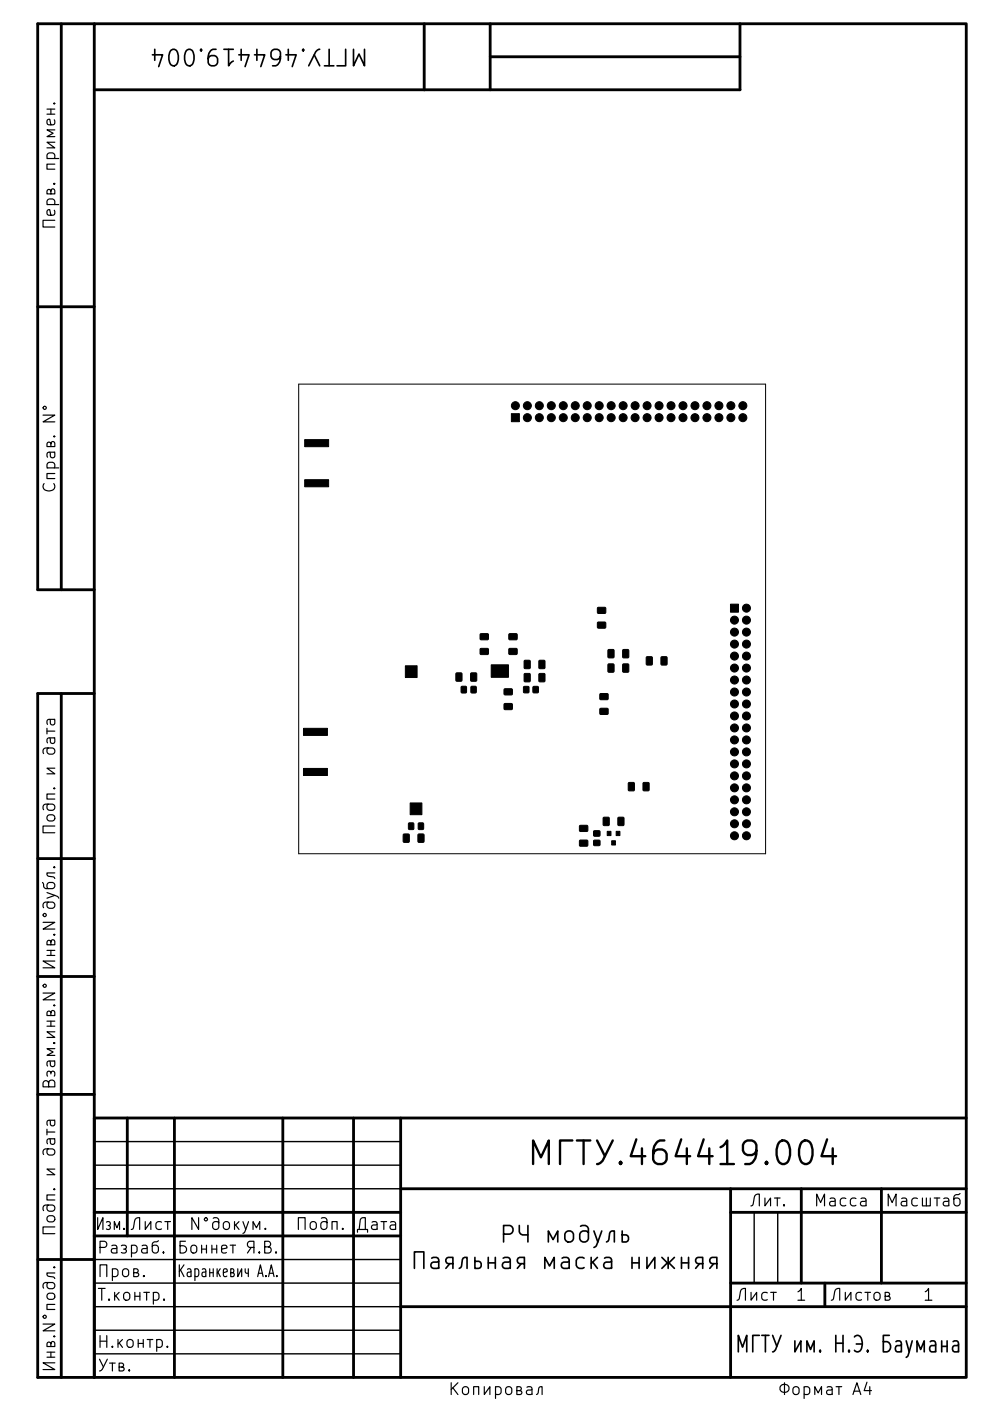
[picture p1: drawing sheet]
<svg xmlns="http://www.w3.org/2000/svg" width="210mm" height="297mm" viewBox="0 0 210 297" stroke-linecap="round" stroke-linejoin="round" font-family="sans-serif">
<defs><g id="words">
<text font-size="7" x="125.6" y="247">.464419.004</text>
<g font-size="4.9">
<text x="68.6" y="10.3" transform="rotate(-180 68.6 10.3)">.464419.004</text>
<text x="177.9" y="286.8">. ..</text>
</g>
<g font-size="3.5">
<text x="11.7" y="98" transform="rotate(-90 11.7 98)">. N°</text>
<text x="11.7" y="197.5" transform="rotate(-90 11.7 197.5)">.N°.</text>
<text x="11.7" y="222.5" transform="rotate(-90 11.7 222.5)">..N°</text>
<text x="23.1" y="260.8">.</text>
<text x="46.1" y="260.8">N°.</text>
<text x="38.2" y="270.8">..</text>
<text x="169" y="275.8">1</text>
<text x="196" y="275.8">1</text>
<text x="11.7" y="282.5" transform="rotate(-90 11.7 282.5)">.N°.</text>
<text x="166" y="295.8">A4</text>
</g>
</g></defs>
<g fill="none" stroke="#000" stroke-width=".6">
<path d="M13 5v120M20 5h185v287h-185zM20 5h-12v120h12M90 5v14M104 5v14M104 12h53M157 5v14h-137M8 65h12M13 147v145M20 147h-12v145h12v-55h185M8 182h12M8 207h12"/>
<path d="M8 232h12M27 237v25M37 237v55M60 237v55M75 237v55M85 237v55M20 257h65M85 252h120M155 257h50M155 252v40M170 252v20M187 252v20"/>
<path d="M8 267h12M20 262h65M85 277h120M155 272h50M175 272v5"/>
</g>
<path d="M20 252h65M20 247h65M20 242h65M160 257v15M165 257v15M20 277h65M20 272h65M20 267h65M20 287h65M20 282h65" fill="none" stroke="#000" stroke-width=".3"/>
<g fill="none" stroke="#000" stroke-width=".25">
<path d="M10 33.6h2.5M10 24.2h1.6M10 23.1h1.6M10.1 33.6l-.1-.7 .4-.5h.8l.3 .3 .1 .2-.1 .7M10.8 23.1v1.1M11.4 39l.1-.2 .1 .2-.1 .1-.1-.1h.2M11.4 21.9l.1-.1 .1 .1-.1 .2-.1-.2h.2M11.5 25.4l.1 .7-.3 .4-1.2-.2-.1-.2 .1-.7 .5-.1 .2 1.2M11.6 34.8h-1.6v1.1h1.6M11.6 30.2h-1.6l1.6 1.1h-1.6M11.6 27.5h-1.6l1.3 .8-1.3 .7h1.6M10 43.4h2.5"/>
<path d="M10.1 43.4l-.1-.7 .4-.5h.8l.3 .2 .1 .3-.1 .7M10.8 40.5l.1-.3 .3-.2 .3 .2 .1 .2v.7h-1.6l.1-.8 .2-.1 .4 .1 .1 .8M11.5 44.6l.1 .7-.3 .3-1.2-.1-.1-.2 .1-.7 .5-.2 .2 1.2M11.6 46.7h-2.5v1.4h2.5M9.1 88h2.5l-2.5 1.4h2.5M10 99.2h2.5M10.1 99.2l-.1-.7 .4-.5h.8l.3 .3 .1 .2-.1 .7M9.4 102.5a1 1 0 0 0 0 1.3 1 1 0 0 0 1.2 .3 .94 .94 0 0 0 .9-.5 .94 .94 0 0 0-.1-1.1M11.6 100.4h-1.6v1.1h1.6M10 154.4v1.2M10 155h1.6M10.2 158.6l-.2 .3 .1 .8 .3 .2h.8a.68 .68 0 0 0 .5-.7 .68 .68 0 0 0-.5-.6l-1.8 .1-.3 .4 .1 .7"/>
<path d="M10.6 156.4l.1 .9a.49 .49 0 0 0 .5 .3 .49 .49 0 0 0 .4-.3l-.1-.9M10.6 152.5l.1 .8a.49 .49 0 0 0 .5 .4 .49 .49 0 0 0 .4-.4l-.1-.8M11.6 156.4l-1.5 .2-.1 .2 .1 .7M11.6 152.5l-1.5 .1-.1 .3 .1 .7M10.2 172.9l1-.1a.68 .68 0 0 1 .5 .6 .68 .68 0 0 1-.5 .7h-.8a.68 .68 0 0 1-.4-.6 .68 .68 0 0 1 .2-.6zM10.2 170.5l-.2 .3 .1 .8 .3 .2h.8a.68 .68 0 0 0 .5-.7 .68 .68 0 0 0-.5-.6l-1.8 .1-.3 .4 .1 .7M11.4 167.2l.1-.2 .1 .2-.1 .1-.1-.1h.2M11.6 175.1h-2.5v1.5h2.5M11.6 168.3h-1.6v1.1h1.6M11.6 162.9h-1.6l1.6 1.2h-1.6M9 187.1l.5 1.2 1.7 .1a.68 .68 0 0 0 .5-.6 .68 .68 0 0 0-.5-.7h-.8l-.3 .2-.1 .8 .2 .3M10 189.2l2.2 .9 .3 .3"/>
<path d="M10.8 199.7l.1-.3 .3-.2 .3 .2 .1 .2v.7h-1.6l.1-.8 .2-.1 .4 .1 .1 .8M11.4 183.9l.1-.1 .1 .1-.1 .1-.1-.1h.2M11.6 185.1h-1.6l.1 .6 1.2 .2 .3 .4M11.6 189.8l-1.6 .6M9.1 210.6h2.5l-2.5 1.4h2.5M10 202.6h1.6M10 201.5h1.6M10.8 214.7l.1-.3 .3-.2 .3 .2 .1 .2v.7h-1.6l.1-.8 .2-.1 .4 .1 .1 .8M10.8 201.5v1.1M11.4 213.2l.1-.1 .1 .1-.1 .1-.1-.1h.2M11.6 203.8h-2.5l2.5 1.4h-2.5M10 239.4v1.2"/>
<path d="M10.1 228.2l-.1-.7 .3-.4 .4 .1 .1 .3 .4-.4 .3 .1 .1 .3-.1 .7M10.3 229.6a.67 .67 0 0 1 .6-.6 .67 .67 0 0 1 .7 .5v.9h-2.5v-.8a.61 .61 0 0 1 .6-.5 .61 .61 0 0 1 .6 .5v.8M10.6 225l.1 .8a.49 .49 0 0 0 .5 .4 .49 .49 0 0 0 .4-.4l-.1-.8M10.6 237.5l.1 .8a.49 .49 0 0 0 .5 .4 .49 .49 0 0 0 .4-.4l-.1-.8M10.8 227.5v.2M11.6 225l-1.5 .1-.1 .2 .1 .7M11.6 222.3h-1.6l1.3 .8-1.3 .7h1.6M11.6 237.5l-1.5 .1-.1 .3 .1 .7M10 240h1.6M10.1 258l.3-.2h.8a.68 .68 0 0 1 .5 .6 .68 .68 0 0 1-.5 .7h-.8a.68 .68 0 0 1-.3-1.1zM10.2 255.5l-.2 .3 .1 .8 .3 .2h.8a.68 .68 0 0 0 .5-.7 .68 .68 0 0 0-.5-.6l-1.8 .1-.3 .4 .1 .7M10.2 243.6l-.2 .3 .1 .8 .3 .2h.8a.68 .68 0 0 0 .5-.7 .68 .68 0 0 0-.5-.6l-1.8 .1-.3 .4 .1 .7"/>
<path d="M10.6 241.4l.1 .9a.49 .49 0 0 0 .5 .3 .49 .49 0 0 0 .4-.3l-.1-.9M11.4 252.2l.1-.2 .1 .2-.1 .1-.1-.1h.2M11.6 253.3h-1.6v1.1h1.6M11.6 247.9h-1.6l1.6 1.2h-1.6M11.6 241.4l-1.5 .2-.1 .2 .1 .7M20.7 258.2v2.5l1.1-2.5v2.5M22.6 259.1l.5-.1a.45 .45 0 0 1 .3 .4 .45 .45 0 0 1-.3 .4 .45 .45 0 0 1 .3 .5 .45 .45 0 0 1-.3 .4l-.5-.1M30.8 259v1.7l1.2-1.7v1.7M34.3 259.1l-.7-.1-.5 .5v.7l.2 .4 .3 .1 .7-.1M35 259h1.2M35.6 259v1.7M42.1 258.2v2.5l-1.4-2.5v2.5"/>
<path d="M45.2 258.3l.7-.1 .4 .2 .1 1.8a.68 .68 0 0 1-.6 .5 .68 .68 0 0 1-.7-.5v-.7l.3-.4 .7-.1 .3 .2M51.5 259l.6 1.7M52.7 259l-.8 2.3-.4 .2M66 259.1a.68 .68 0 0 1 1.1 .4v.7a.68 .68 0 0 1-.6 .5 .68 .68 0 0 1-.7-.5v-.7zM68.2 258.3l.7-.1 .4 .2 .1 1.8a.68 .68 0 0 1-.7 .5 .68 .68 0 0 1-.6-.5v-.7l.2-.4 .7-.1 .4 .2M78.9 259.1l.3-.1 .7 .1 .1 1.6M80 259.6l-.8 .1a.49 .49 0 0 0-.4 .5 .49 .49 0 0 0 .4 .5l.8-.1M80.8 259h1.2M81.4 259v1.7M82.9 259.1l.2-.1 .7 .1 .1 1.6M83.9 259.6l-.8 .1a.49 .49 0 0 0-.4 .5 .49 .49 0 0 0 .4 .5l.8-.1M159.3 255.7l.4-.1 .1-.3 .2-1.4a.85 .85 0 0 1 1.1-.7v2.5"/>
<path d="M162.3 254v1.7l1.2-1.7v1.7M164.3 254h1.2M164.9 254v1.7M166.3 255.4l.2 .2-.2 .1-.1-.1 .1-.2v.3M173.3 255.7v-2.5l.8 1.8 .8-1.8v2.5M176.1 254.1l.3-.1 .7 .1 .1 1.6M177.2 254.6l-.8 .1a.49 .49 0 0 0-.4 .5 .49 .49 0 0 0 .4 .5l.8-.1M179.5 254.1l-.8-.1-.4 .5v.7l.2 .4 .2 .1 .8-.1M181.6 254.1l-.7-.1-.5 .5v.7l.3 .4 .2 .1 .7-.1M182.7 254.1l.2-.1 .7 .1 .1 1.6M183.7 254.6l-.8 .1a.49 .49 0 0 0-.4 .5 .49 .49 0 0 0 .4 .5l.8-.1M188.4 255.7v-2.5l.9 1.8 .8-1.8v2.5"/>
<path d="M191.3 254.1l.2-.1 .8 .1 .1 1.6M192.4 254.6l-.9 .1a.49 .49 0 0 0-.3 .5 .49 .49 0 0 0 .3 .5l.9-.1M194.6 254.1l-.7-.1-.5 .5v.7l.3 .4 .2 .1 .7-.1M195.7 254v1.7h1.7v-1.7M196.5 254v1.7M198.2 254h1.2M198.8 254v1.7M200.2 254.1l.3-.1 .7 .1 .1 1.6M201.3 254.6l-.8 .1a.49 .49 0 0 0-.4 .5 .49 .49 0 0 0 .4 .5l.8-.1M203.7 253.1l-1.2 .4-.1 1.7a.68 .68 0 0 0 .6 .5 .68 .68 0 0 0 .7-.5v-.7l-.3-.4-.7-.1-.3 .2M10.2 274.3l1-.1a.68 .68 0 0 1 .5 .6 .68 .68 0 0 1-.5 .7h-.8a.68 .68 0 0 1-.4-.5 .68 .68 0 0 1 .2-.7zM10.2 271.9l-.2 .4 .1 .7 .3 .2h.8a.68 .68 0 0 0 .5-.6 .68 .68 0 0 0-.5-.7l-1.8 .1-.3 .4 .1 .7"/>
<path d="M11.4 268.7l.1-.1 .1 .1-.1 .1-.1-.1h.2M11.6 269.9h-1.6l.1 .6 1.2 .2 .3 .4M11.6 260.1h-2.5v1.5h2.5M20.9 273.2h1.4M21.2 270.7v-2.5h1.5v2.5M21.2 264.5h1a.68 .68 0 0 0 .5-.7 .68 .68 0 0 0-.5-.6h-1v2.5M21.6 273.2v2.5M23.1 275.4l.2 .2-.2 .1-.1-.1 .1-.2v.3M23.7 264.1l.3-.1 .7 .1 .1 1.6M23.8 269.1l.8-.1 .4 .5v.7l-.2 .4-.2 .1-.8-.1M23.8 269v2.5M24.3 260.7v-1.7l.5 1.3 .6-1.3v1.7"/>
<path d="M24.3 274v1.7M24.6 274.7l.7 1M24.8 264.6l-.8 .1a.49 .49 0 0 0-.4 .5 .49 .49 0 0 0 .4 .5l.8-.1M25.3 274l-1 1M25.8 264.1l.7-.1 .3 .4-.1 .3-.2 .1 .3 .4-.1 .4-.2 .1-.7-.1M26.1 269.2a.68 .68 0 0 1 .7-.2 .68 .68 0 0 1 .5 .5v.7a.68 .68 0 0 1-.7 .5 .68 .68 0 0 1-.6-.5zM26.2 264.8h.3M26.3 260.4v.3M26.3 274.2a.68 .68 0 0 1 .7-.2 .68 .68 0 0 1 .5 .5v.7a.68 .68 0 0 1-.6 .5 .68 .68 0 0 1-.7-.5zM27.8 260.7l.4-.1 .1-.3 .3-1.4a.85 .85 0 0 1 1-.7v2.5M27.9 264.1l.7-.1 .5 .5v.7l-.3 .4-.2 .1-.7-.1M27.9 264v2.5"/>
<path d="M28.4 269.8l.8-.1 .1-.2-.1-.4-.8-.1v1.7h.7l.2-.1 .1-.4-.1-.2-.3-.2M28.6 274.8h1.1M28.6 274v1.7M29.7 274v1.7M30.2 264.1l.2-.1 .7 .1 .1 1.6M30.5 270.4l.1 .2-.1 .1-.1-.1 .1-.2v.3M30.5 274h1.2M31.1 274v1.7M31.2 264.6l-.8 .1a.49 .49 0 0 0-.4 .5 .49 .49 0 0 0 .4 .5l.8-.1M32.5 274.1l.8-.1 .4 .5v.7l-.2 .4-.2 .1-.8-.1M32.5 274v2.5M33.6 263.1l-1.2 .4-.1 1.7a.68 .68 0 0 0 .7 .5 .68 .68 0 0 0 .6-.5v-.7l-.2-.4-.7-.1-.4 .2"/>
<path d="M34.7 265.4l.1 .2-.1 .1-.1-.1 .1-.2v.3M34.8 275.4l.1 .2-.1 .1-.1-.1 .1-.2v.3M38 268.2v2.5M39 268.2l-1 1.4M39.3 263.2h-1.1v2.5h.7a.78 .78 0 0 0 .7-.8 .78 .78 0 0 0-.7-.8h-.7M39.8 269.1l.1-.1 .5 .1 .1 1.6M40.7 264.1a.64 .64 0 0 1 1 .4v.7a.65 .65 0 0 1-.6 .5 .65 .65 0 0 1-.6-.5v-.7zM41.4 269.1l.1-.1 .5 .1a1.29 1.29 0 0 1 0 1.5l-.2 .1-.4-.1M41.4 269v2.5M42.8 264.8h1M42.8 264v1.7M42.9 269.1l.2-.1 .5 .1 .1 1.6"/>
<path d="M43.7 269.6l-.6 .1a.57 .57 0 0 0 0 1l.6-.1M43.8 264v1.7M44.5 269.8h.7M44.5 269v1.7M45 264.8h1M45 264v1.7M45.2 269v1.7M46 264v1.7M46.1 269v1.7M46.2 269.7l.5 1M46.7 269l-.6 1M47 264.8l1.2-.2-.2-.5-.6-.1-.4 .4 .1 1.2 .3 .1 .6-.1"/>
<path d="M47.4 269.8l.8-.2-.1-.5-.5-.1-.2 .4 .1 1.2 .1 .1 .5-.1M48.8 264h1.2M49 269.8h.4a.47 .47 0 0 0 0-.8h-.4v1.7h.5a.49 .49 0 0 0 .1-.7l-.2-.2M49.4 264v1.7M50.4 269v1.7l.9-1.7v1.7M52 269l.1 .8 .6 .2M52.7 269v1.7M53.3 264.5l-.8 1.2M53.7 260.7v-1.7l.7 1.3 .7-1.3v1.7M53.9 264.5h-.9a.69 .69 0 0 1-.5-.7 .69 .69 0 0 1 .5-.6h.9v2.5M54.7 270.7l.5-2.5 .6 2.5M54.8 270h.9"/>
<path d="M55 265.4l.1 .2-.1 .1-.1-.1 .1-.2v.3M56.2 264.4h.8a.61 .61 0 0 0 .4-.6 .61 .61 0 0 0-.4-.6h-.8v2.5h.9a.67 .67 0 0 0 .4-.7 .67 .67 0 0 0-.5-.6M56.3 260.4l.1 .2-.1 .1-.1-.1 .1-.2v.3M56.4 270.4v.3M57 270.7l.6-2.5 .5 2.5M57.1 270h.9M58.6 265.4l.1 .2-.1 .1-.2-.1 .2-.2v.3M58.7 270.4v.3M63.3 260.7v-2.5h1.4v2.5M70.4 260.7v-1.7h1.1v1.7M72.7 260.4l.1 .2-.1 .1-.1-.1 .1-.2v.3M75.8 261.3v-.6h2.2v.6"/>
<path d="M76.2 260.7l.2-2.1 .5-.4h.6v2.5M156.4 275.7l.3-.1 .1-.3 .3-1.4a.85 .85 0 0 1 1.1-.7v2.5M159.3 274v1.7l1.2-1.7v1.7M162.8 274.1l-.7-.1-.5 .5v.7l.2 .4 .3 .1 .7-.1M163.5 274h1.2M164.1 274v1.7M176.4 275.7l.3-.1 .1-.3 .3-1.4a.85 .85 0 0 1 1.1-.7v2.5M179.3 274v1.7l1.2-1.7v1.7M182.8 274.1l-.7-.1-.5 .5v.7l.2 .4 .3 .1 .7-.1M183.5 274h1.2M184.1 274v1.7M185.5 274.2a.68 .68 0 0 1 .7-.2 .68 .68 0 0 1 .5 .5v.7a.68 .68 0 0 1-.6 .5 .68 .68 0 0 1-.7-.5z"/>
<path d="M187.8 274.8l.8-.1 .2-.2-.2-.4-.8-.1v1.7h.7l.3-.1 .1-.4-.1-.2-.4-.2M10 287.8h1.6M10 286.7h1.6M10.8 284.9l.1-.4 .3-.1 .3 .1 .1 .3v.7h-1.6l.1-.8 .2-.2 .4 .2 .1 .8M10.8 286.7v1.1M11.4 283.3l.1-.1 .1 .1-.1 .2-.1-.2h.2M11.6 288.9h-2.5l2.5 1.5h-2.5M21.1 288.2l.8 1.6M21.2 283.2v2.5M21.2 284.4h1.5M22.7 283.2v2.5M22.8 288.2l-1.1 2.1-.6 .4"/>
<path d="M23.3 289h1.1M23.8 285.4l.2 .2-.2 .1-.1-.1 .1-.2v.3M23.8 289v1.7M25 284v1.7M25.3 289.8l.8-.1 .1-.2-.1-.4-.8-.1v1.7h.7l.2-.1 .1-.4-.1-.2-.3-.2M25.3 284.7l.7 1M26 284l-1 1M27.1 284.2a.68 .68 0 0 1 .6-.2 .68 .68 0 0 1 .6 .5v.7a.68 .68 0 0 1-.7 .5 .68 .68 0 0 1-.7-.5zM27.4 290.4l.1 .2-.1 .1-.1-.1 .1-.2v.3M29.3 284.8h1.1M29.3 284v1.7M30.4 284v1.7"/>
<path d="M31.2 284h1.2M31.8 284v1.7M33.3 284.1l.7-.1 .4 .5v.7l-.2 .4-.2 .1-.7-.1M33.3 284v2.5M35.5 285.4l.1 .2-.1 .1-.1-.1 .1-.2v.3M95.7 293.2v2.5M96.1 294.2l1.1 1.5M97.2 293.2l-1.5 1.4M98.2 294.2a.68 .68 0 0 1 .7-.2 .68 .68 0 0 1 .5 .5v.7a.68 .68 0 0 1-.6 .5 .68 .68 0 0 1-.7-.5zM100.5 295.7v-1.7h1.1v1.7M102.8 294v1.7l1.1-1.7v1.7M105.1 294.1l.7-.1 .5 .5v.7l-.2 .4-.3 .1-.7-.1"/>
<path d="M105.1 294v2.5M107.4 294.2a.68 .68 0 0 1 .7-.2 .68 .68 0 0 1 .5 .5v.7a.68 .68 0 0 1-.7 .5 .68 .68 0 0 1-.6-.5zM109.7 294.8l.8-.1 .1-.2-.1-.4-.8-.1v1.7h.7l.2-.1 .1-.4-.1-.2-.3-.2M111.8 294.1l.2-.1 .8 .1 .1 1.6M112.9 294.6l-.9 .1a.49 .49 0 0 0-.3 .5 .49 .49 0 0 0 .3 .5l.9-.1M113.8 295.7l.4-.4 .2-1.2 .3-.1h.3v1.7M170.6 294.1l.7-.1 .5 .5v.7l-.2 .4-.3 .1-.7-.1M172.9 295.7v-1.7l.7 1.3 .7-1.3v1.7M175.5 294.1l.2-.1 .7 .1 .2 1.6M176.6 294.6l-.9 .1a.49 .49 0 0 0-.3 .5 .49 .49 0 0 0 .3 .5l.9-.1M177.4 294h1.2M178 294v1.7"/>
<path d="M181 295.7l.8-2.5 .8 2.5M181.2 295h1.2M183.9 293.1l-.6 1.7h1.6M184.5 294v1.7"/>
<circle cx="9.5" cy="86.5" r=".35"/>
<circle cx="9.5" cy="209" r=".35"/>
<circle cx="43.7" cy="258.5" r=".35"/>
</g>
<g fill="none" stroke="#000" stroke-width=".35">
<path d="M32.3 11.6h2.2l-.8 2.5M32.8 10.5v2.3M36.2 10.8a.84 .84 0 0 1 .8-.3 .84 .84 0 0 1 .7 .6 2.06 2.06 0 0 1-.7 2.9 .9 .9 0 0 1-1-.7 2.99 2.99 0 0 1 .2-2.5zM39.5 10.8a.84 .84 0 0 1 .9-.3 .84 .84 0 0 1 .6 .6 2.06 2.06 0 0 1-.7 2.9 .9 .9 0 0 1-1-.7 2.99 2.99 0 0 1 .2-2.5zM68.8 14h2M73.3 10.5v3.5h-1.8M75 10.5v3.5l1.2-2.5 1.1 2.5v-3.5M110.2 259.8v1.4l.1 .3 .5 .3h1.2M112 259.8v3.5M123.2 260l.3-.2h.7l.5 .4 .1 .3v2.2a.95 .95 0 0 1-.9 .7 .95 .95 0 0 1-.9-.7v-1l.3-.5 .4-.2h.6l.5 .3M87.9 268.9v-3.5h2v3.5M91.6 266.8l.3-.2h.7l.3 .2 .2 .3v1.8"/>
<path d="M93.1 267.4l-.3 .2h-.9a.69 .69 0 0 0-.5 .7 .69 .69 0 0 0 .5 .6h.9l.3-.1M95.4 267.9l-.8 1M96.1 267.9h-1a.69 .69 0 0 1-.5-.6 .69 .69 0 0 1 .5-.7h1v2.3M97.4 268.9l.4-.1 .1-.4 .4-1.6 .3-.2h.5v2.3M100.8 266.6v2.3h.8l.3-.1 .2-.4-.2-.8-.3-.2h-.8M103.6 267.8h1.5M103.6 266.6v2.3M105.1 266.6v2.3M106.8 266.8l.3-.2h.7l.3 .2 .2 .3v1.8M106.8 261.7h1.4a.95 .95 0 0 0 .7-1 .95 .95 0 0 0-.7-.9h-1.4v3.5M108.3 267.4l-.4 .2h-.8a.69 .69 0 0 0-.5 .7 .69 .69 0 0 0 .5 .6h.8l.4-.1M110.6 267.9l-.8 1"/>
<path d="M111.3 267.9h-1a.69 .69 0 0 1-.6-.6 .69 .69 0 0 1 .6-.7h1v2.3M115.6 268.9v-2.3l1 1.8 1-1.8v2.3M116.3 263.3v-2.3l1 1.8 1-1.8v2.3M119.3 266.8l.3-.2h.7l.3 .2 .2 .3v1.8M120 261.3a.95 .95 0 0 1 .9-.3 .95 .95 0 0 1 .8 .7v1a.95 .95 0 0 1-.9 .7 .95 .95 0 0 1-1-.7v-1zM120.8 267.4l-.4 .2h-.8a.69 .69 0 0 0-.5 .7 .69 .69 0 0 0 .5 .6h.8l.4-.1M123.9 266.8l-.3-.2h-.7l-.5 .3-.1 .4v1l.3 .5 .3 .1h.7l.3-.1M125.4 266.6v2.3M125.8 267.6l1 1.3M126 261l.8 2.3M126.8 266.6l-1.4 1.3M127.7 261l-1.2 3.2-.5 .3"/>
<path d="M128.3 266.8l.3-.2h.7l.3 .2 .2 .3v1.8M128.7 263.3l.3-.1 .2-.4 .1-1.3 .2-.3 .3-.2h.5v2.3M129.8 267.4l-.4 .2h-.8a.69 .69 0 0 0-.5 .7 .69 .69 0 0 0 .5 .6h.8l.4-.1M132 261v2.3h.8l.4-.1 .1-.4-.1-.8-.4-.2h-.8M134.1 267.8h1.5M134.1 266.6v2.3M135.6 266.6v2.3M137.3 266.6v2.3l1.6-2.3v2.3M140.4 266.6l1.4 1.3 1.3-1.3M141.6 267.8l-1.2 1.1M141.8 266.6v2.3M141.9 267.8l1.2 1.1"/>
<path d="M144.6 267.8h1.5M144.6 266.6v2.3M146.1 266.6v2.3M148.4 267.9l-.8 1M149.1 267.9h-1a.69 .69 0 0 1-.5-.6 .69 .69 0 0 1 .5-.7h1v2.3M151.4 267.9l-.8 1M152.1 267.9h-1a.69 .69 0 0 1-.5-.6 .69 .69 0 0 1 .5-.7h1v2.3M156.6 286.6v-3.5l.9 2.5 .9-2.5v3.5M161.1 283.1h-1.4v3.5M161.6 283.1h1.6M162.4 283.1v3.5M163.9 283.1l.9 2.4"/>
<path d="M165.7 283.1l-1.1 3-.7 .5M168.6 284.3v2.3l1.3-2.3v2.3M171.2 286.6v-2.3l.8 1.8 .7-1.8v2.3M174 286.3l.1 .2-.1 .1-.1-.1 .1-.2v.3M177.3 283.1v3.5M178.9 283.1v3.5M181.3 283.5a.85 .85 0 0 1 .9-.3 .85 .85 0 0 1 .6 .8 2.05 2.05 0 0 1-.8 2.6l-.7-.3M184.1 286.3l.1 .2-.1 .1-.1-.1 .1-.2v.3M188.7 283.1h-1.3v3.5h.8a1.14 1.14 0 0 0 .8-1.1 1.14 1.14 0 0 0-.8-1h-.8M190.1 284.5l.2-.2h.6l.2 .2 .1 .3v1.8M191.2 285.1l-.2 .2h-.7a.75 .75 0 0 0 0 1.3h.7l.2-.1M192.3 284.3l.6 2.3"/>
<path d="M193.5 284.3l-.9 3.2-.3 .3M194.6 286.6v-2.3l.7 1.8 .8-1.8v2.3M197.4 284.5l.2-.2h.5l.3 .2 .1 .3v1.8M198.5 285.1l-.2 .2h-.7a.75 .75 0 0 0 0 1.3h.7l.2-.1M199.8 285.5h1.1M199.8 284.3v2.3M200.9 284.3v2.3M202.2 284.5l.3-.2h.5l.2 .2 .2 .3v1.8M203.4 285.1l-.3 .2h-.6a.75 .75 0 0 0 0 1.3h.6l.3-.1"/>
</g>
<path d="M113.1 246.8v-5l1.7 3.6 1.6-3.6v5M121.4 241.8h-2.6v5M122.4 241.8h2.8M165.5 242a1.19 1.19 0 0 1 1.9 .8 3.9 3.9 0 0 1-.5 3.8 1.19 1.19 0 0 1-1.9-.8 3.9 3.9 0 0 1 .5-3.8zM170 242.3a1.19 1.19 0 0 1 1.2-.5 1.19 1.19 0 0 1 1 1 3.9 3.9 0 0 1-.5 3.8 1.19 1.19 0 0 1-1.9-.8 4.3 4.3 0 0 1 .2-3.5zM175.5 241.6l-1.2 3.5h3.1M176.7 243.5v3.3" fill="none" stroke="#000" stroke-width=".5"/>
<g fill="#000" stroke="#000" stroke-width=".21">
<path d="M64.6 93.2h5.1v1.5h-5.1zM108.5 87.7h1.7v1.7h-1.7zM64.6 101.7h5.1v1.5h-5.1zM101.9 134.4h1.6l.1 1.2h-1.6zM101.9 137.5h1.6l.1 1.2h-1.6zM108 134.4h1.6l.1 1.2h-1.6zM108 137.5h1.6l.1 1.2h-1.6zM111.3 140.1h1.2l-.1 1.6h-1.2zM114.4 140.1h1.2l-.1 1.6h-1.1zM126.8 131.9h1.6l.1 1.2-1.7 .1zM126.8 128.8h1.6l.1 1.2h-1.7zM129 137.8h1.2v1.7l-1.2-.1z"/>
<path d="M132.2 137.8h1.2l-.1 1.7-1.2-.1zM137.2 139.3h1.2l-.1 1.7-1.2-.1zM140.3 139.3h1.2l-.1 1.7-1.1-.1zM155 128.1h1.7v1.7h-1.7zM64.4 154.4h5.1v1.5h-5.1zM86 141.2h2.5v2.4h-2.5zM96.8 142.7l1.2 .1-.1 1.6-1.1-.1zM97.9 145.6h1v1.3l-1-.1zM100 145.6h1v1.3l-1.1-.1zM99.9 142.7l1.2 .1-.1 1.6-1.1-.1zM104.2 141h3.7v2.6h-3.7zM107 149.2h1.6l.1 1.2h-1.7z"/>
<path d="M107 146.1h1.6l.1 1.1-1.7 .1zM111.1 145.6h1.1v1.3l-1.1-.1zM111.3 142.8l1.2 .1-.1 1.6h-1.2zM113.1 145.6h1.1v1.3l-1.1-.1zM114.4 142.8l1.2 .1-.1 1.6h-1.1zM127.3 147.1h1.6l.1 1.2h-1.6zM127.3 150.2h1.6l.1 1.2h-1.6zM129 140.8l1.2 .1v1.6l-1.2-.1zM132.2 140.8l1.2 .1-.1 1.6-1.2-.1zM64.4 162.9h5.1v1.5h-5.1zM85.6 176.9h1.2l-.1 1.7-1.1-.1zM86.7 174.5h1.1l-.1 1.3h-1z"/>
<path d="M87 170.2h2.5v2.5h-2.5zM88.8 174.5h1v1.3h-1zM88.7 176.9h1.2v1.7l-1.2-.1zM123 178.2l1.6-.1 .1 1.2-1.7 .1zM123 175h1.6l.1 1.2-1.7 .1zM126 176.2h1.2l.1 1-1.3 .1zM126 178.2h1.2l.1 1-1.3 .1zM128.8 176.3h.8v.9h-.8zM128 173.3l1.2 .1v1.6l-1.2-.1zM129.8 178.3h.8v.9h-.8zM130.7 176.3h.8v.9h-.8zM131.1 173.3l1.3 .1-.1 1.6-1.2-.1z"/>
<path d="M133.4 166h1.2l-.1 1.6h-1.2zM136.5 166h1.2l-.1 1.6h-1.1z"/>
<circle cx="109.3" cy="86" r=".85"/>
<circle cx="111.9" cy="86" r=".85"/>
<circle cx="111.9" cy="88.6" r=".85"/>
<circle cx="114.4" cy="88.6" r=".85"/>
<circle cx="114.4" cy="86" r=".85"/>
<circle cx="117" cy="86" r=".85"/>
<circle cx="117" cy="88.6" r=".85"/>
<circle cx="119.5" cy="88.6" r=".85"/>
<circle cx="119.5" cy="86" r=".85"/>
<circle cx="122" cy="88.6" r=".85"/>
<circle cx="122" cy="86" r=".85"/>
<circle cx="124.6" cy="88.6" r=".85"/>
<circle cx="124.6" cy="86" r=".85"/>
<circle cx="127.1" cy="86" r=".85"/>
<circle cx="127.1" cy="88.6" r=".85"/>
<circle cx="129.7" cy="86" r=".85"/>
<circle cx="129.7" cy="88.6" r=".85"/>
<circle cx="132.2" cy="88.6" r=".85"/>
<circle cx="132.2" cy="86" r=".85"/>
<circle cx="134.7" cy="88.6" r=".85"/>
<circle cx="134.7" cy="86" r=".85"/>
<circle cx="137.3" cy="88.6" r=".85"/>
<circle cx="137.3" cy="86" r=".85"/>
<circle cx="139.8" cy="86" r=".85"/>
<circle cx="139.8" cy="88.6" r=".85"/>
<circle cx="142.4" cy="86" r=".85"/>
<circle cx="142.4" cy="88.6" r=".85"/>
<circle cx="144.9" cy="86" r=".85"/>
<circle cx="144.9" cy="88.6" r=".85"/>
<circle cx="147.4" cy="86" r=".85"/>
<circle cx="147.4" cy="88.6" r=".85"/>
<circle cx="150" cy="86" r=".85"/>
<circle cx="150" cy="88.6" r=".85"/>
<circle cx="152.5" cy="86" r=".85"/>
<circle cx="152.5" cy="88.6" r=".85"/>
<circle cx="155.1" cy="86" r=".85"/>
<circle cx="155.1" cy="88.6" r=".85"/>
<circle cx="157.6" cy="86" r=".85"/>
<circle cx="157.6" cy="88.6" r=".85"/>
<circle cx="155.8" cy="134" r=".85"/>
<circle cx="155.8" cy="139.1" r=".85"/>
<circle cx="155.8" cy="136.6" r=".85"/>
<circle cx="155.8" cy="131.5" r=".85"/>
<circle cx="158.4" cy="134" r=".85"/>
<circle cx="158.4" cy="139.1" r=".85"/>
<circle cx="158.4" cy="136.6" r=".85"/>
<circle cx="158.4" cy="131.5" r=".85"/>
<circle cx="158.4" cy="128.9" r=".85"/>
<circle cx="155.8" cy="141.6" r=".85"/>
<circle cx="155.8" cy="159.4" r=".85"/>
<circle cx="155.8" cy="154.3" r=".85"/>
<circle cx="155.8" cy="149.3" r=".85"/>
<circle cx="155.8" cy="144.2" r=".85"/>
<circle cx="155.8" cy="156.9" r=".85"/>
<circle cx="155.8" cy="146.7" r=".85"/>
<circle cx="155.8" cy="151.8" r=".85"/>
<circle cx="158.4" cy="149.3" r=".85"/>
<circle cx="158.4" cy="141.6" r=".85"/>
<circle cx="158.4" cy="159.4" r=".85"/>
<circle cx="158.4" cy="156.9" r=".85"/>
<circle cx="158.4" cy="146.7" r=".85"/>
<circle cx="158.4" cy="154.3" r=".85"/>
<circle cx="158.4" cy="144.2" r=".85"/>
<circle cx="158.4" cy="151.8" r=".85"/>
<circle cx="155.8" cy="162" r=".85"/>
<circle cx="155.8" cy="172.1" r=".85"/>
<circle cx="155.8" cy="164.5" r=".85"/>
<circle cx="155.8" cy="177.2" r=".85"/>
<circle cx="155.8" cy="174.7" r=".85"/>
<circle cx="155.8" cy="169.6" r=".85"/>
<circle cx="155.8" cy="167" r=".85"/>
<circle cx="158.4" cy="169.6" r=".85"/>
<circle cx="158.4" cy="167" r=".85"/>
<circle cx="158.4" cy="177.2" r=".85"/>
<circle cx="158.4" cy="172.1" r=".85"/>
<circle cx="158.4" cy="174.7" r=".85"/>
<circle cx="158.4" cy="164.5" r=".85"/>
<circle cx="158.4" cy="162" r=".85"/>
</g>
<path d="M63.4 81.4h99v99.6h-99z" fill="none" stroke="#000" stroke-width=".21"/>
<use href="#words"/>
</svg>
